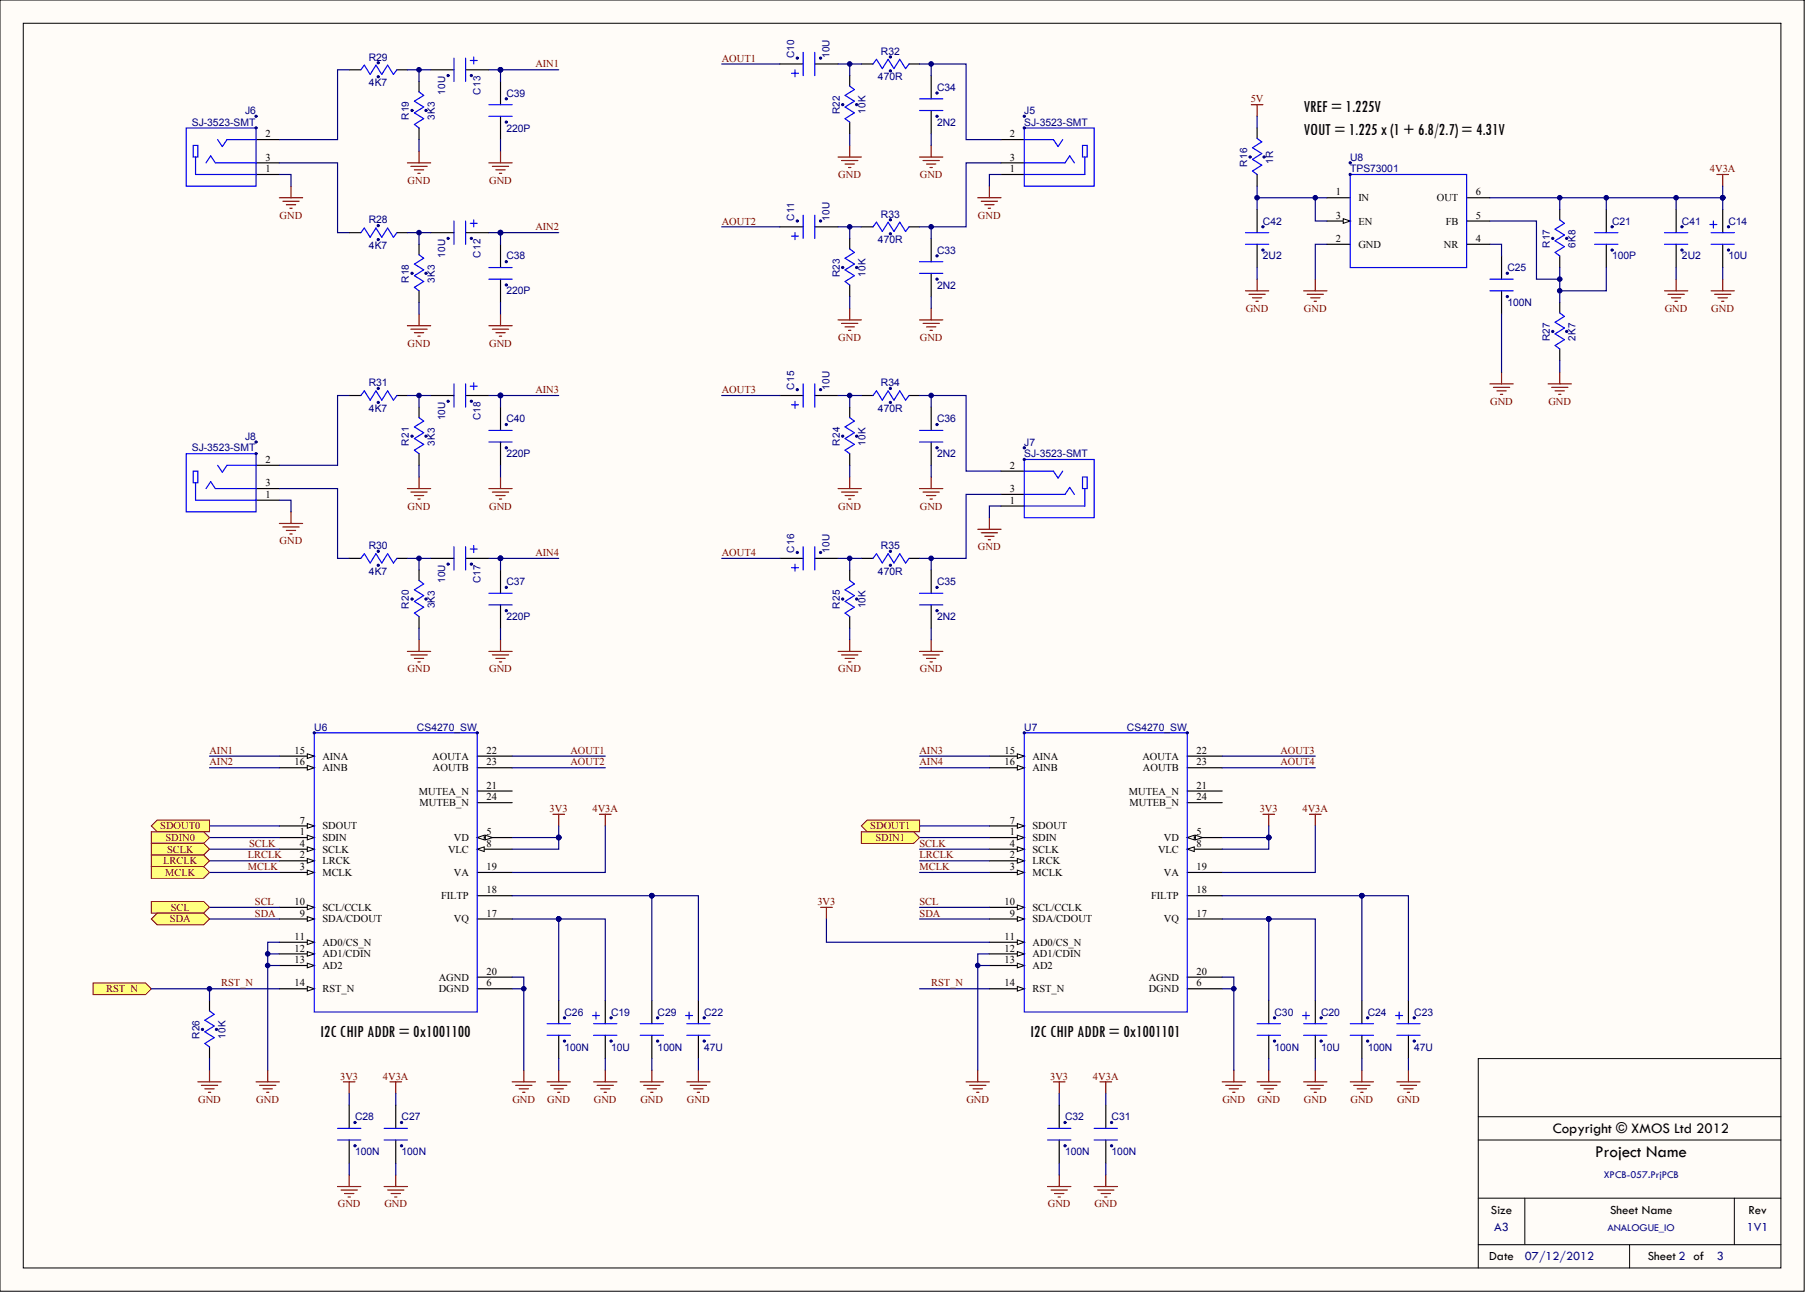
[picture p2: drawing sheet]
<svg xmlns="http://www.w3.org/2000/svg" width="656mm" height="471mm" viewBox="0 0 656 471" stroke-linecap="round" stroke-linejoin="round" font-family="sans-serif">
<defs><g id="words">
<g font-size="6.3">
<text x="473.4" y="40.7">VREF = 1.225V</text>
<text x="473.4" y="49.2">VOUT = 1.225 x (1 + 6.8/2.7) = 4.31V</text>
<text x="116.2" y="376.5">I2C CHIP ADDR = 0x1001100</text>
<text x="374.1" y="376.5">I2C CHIP ADDR = 0x1001101</text>
</g>
<text font-size="6.2" x="579.3" y="420.1">Project Name</text>
<text font-size="5.4" x="563.9" y="411.4">Copyright © XMOS Ltd 2012</text>
<g font-size="4.6">
<text x="541.4" y="440.7">Size</text>
<text x="584.7" y="440.7">Sheet Name</text>
<text x="634.9" y="440.7">Rev</text>
<text x="540.8" y="457.6">Date</text>
<text x="598.3" y="457.6">Sheet 2 of</text>
</g>
<g font-size="4.6" fill="#11037f">
<text x="542.6" y="447.1">A3</text>
<text x="634.3" y="447.1">1V1</text>
<text x="553.7" y="457.6">07/12/2012</text>
<text x="623.5" y="457.6">3</text>
</g>
<g font-size="3.9" fill="#11037f">
<text x="582.4" y="427.9">XPCB-057.PrjPCB</text>
<text x="583.7" y="446.9">ANALOGUE_IO</text>
</g>
<g font-size="3.8" fill="#000080">
<text x="133.9" y="22">R29</text>
<text x="319.9" y="19.9">R32</text>
<text x="318.8" y="29.2">470R</text>
<text x="134" y="31.3">4K7</text>
<text x="183.9" y="35.1">C39</text>
<text x="340.3" y="33">C34</text>
<text x="89" y="41.4">J6</text>
<text x="372" y="41.4">J5</text>
<text x="69.7" y="45.6">SJ-3523-SMT</text>
<text x="183.9" y="47.8">220P</text>
<text x="340.3" y="45.6">2N2</text>
<text x="372" y="45.6">SJ-3523-SMT</text>
<text x="490.3" y="58.3">U8</text>
<text x="490.3" y="62.5">TPS73001</text>
<text x="133.9" y="81.1">R28</text>
<text x="319.9" y="79">R33</text>
<text x="458.6" y="81.5">C42</text>
<text x="585.4" y="81.5">C21</text>
<text x="610.8" y="81.5">C41</text>
<text x="627.7" y="81.5">C14</text>
<text x="318.8" y="88.3">470R</text>
<text x="134" y="90.4">4K7</text>
<text x="183.9" y="94.2">C38</text>
<text x="340.3" y="92.1">C33</text>
<text x="458.6" y="94.2">2U2</text>
<text x="585.4" y="94.2">100P</text>
<text x="610.8" y="94.2">2U2</text>
<text x="627.7" y="94.2">10U</text>
<text x="547.4" y="98.4">C25</text>
<text x="183.9" y="106.9">220P</text>
<text x="340.3" y="104.8">2N2</text>
<text x="547.4" y="111.1">100N</text>
<text x="133.9" y="140.3">R31</text>
<text x="319.9" y="140.3">R34</text>
<text x="134" y="149.6">4K7</text>
<text x="318.8" y="149.6">470R</text>
<text x="183.9" y="153.4">C40</text>
<text x="340.3" y="153.4">C36</text>
<text x="89" y="159.7">J8</text>
<text x="372" y="161.8">J7</text>
<text x="69.7" y="163.9">SJ-3523-SMT</text>
<text x="183.9" y="166">220P</text>
<text x="340.3" y="166">2N2</text>
<text x="372" y="166">SJ-3523-SMT</text>
<text x="133.9" y="199.4">R30</text>
<text x="319.9" y="199.4">R35</text>
<text x="134" y="208.7">4K7</text>
<text x="318.8" y="208.7">470R</text>
<text x="183.9" y="212.5">C37</text>
<text x="340.3" y="212.5">C35</text>
<text x="183.9" y="225.2">220P</text>
<text x="340.3" y="225.2">2N2</text>
<text x="114.1" y="265.3">U6</text>
<text x="151.4" y="265.3">CS4270_SW</text>
<text x="372" y="265.3">U7</text>
<text x="409.2" y="265.3">CS4270_SW</text>
<text x="205" y="368.8">C26</text>
<text x="221.9" y="368.8">C19</text>
<text x="238.8" y="368.8">C29</text>
<text x="255.7" y="368.8">C22</text>
<text x="462.8" y="368.8">C30</text>
<text x="479.7" y="368.8">C20</text>
<text x="496.6" y="368.8">C24</text>
<text x="513.6" y="368.8">C23</text>
<text x="205" y="381.5">100N</text>
<text x="221.9" y="381.5">10U</text>
<text x="238.8" y="381.5">100N</text>
<text x="255.7" y="381.5">47U</text>
<text x="462.8" y="381.5">100N</text>
<text x="479.7" y="381.5">10U</text>
<text x="496.6" y="381.5">100N</text>
<text x="513.6" y="381.5">47U</text>
<text x="128.9" y="406.8">C28</text>
<text x="145.8" y="406.8">C27</text>
<text x="386.8" y="406.8">C32</text>
<text x="403.7" y="406.8">C31</text>
<text x="128.9" y="419.5">100N</text>
<text x="145.8" y="419.5">100N</text>
<text x="386.8" y="419.5">100N</text>
<text x="403.7" y="419.5">100N</text>
</g>
<g font-size="3.8" fill="#800000">
<text x="262.1" y="22.4">AOUT1</text>
<text x="194.4" y="24.5">AIN1</text>
<text x="454.2" y="37.2">5V</text>
<text x="304.4" y="64.6">GND</text>
<text x="334" y="64.6">GND</text>
<text x="620.9" y="62.5">4V3A</text>
<text x="148" y="66.7">GND</text>
<text x="177.6" y="66.7">GND</text>
<text x="101.5" y="79.4">GND</text>
<text x="194.4" y="83.6">AIN2</text>
<text x="262.1" y="81.5">AOUT2</text>
<text x="355.1" y="79.4">GND</text>
<text x="452.4" y="113.2">GND</text>
<text x="473.5" y="113.2">GND</text>
<text x="604.5" y="113.2">GND</text>
<text x="621.4" y="113.2">GND</text>
<text x="148" y="125.9">GND</text>
<text x="177.6" y="125.9">GND</text>
<text x="304.4" y="123.8">GND</text>
<text x="334" y="123.8">GND</text>
<text x="194.4" y="142.8">AIN3</text>
<text x="262.1" y="142.8">AOUT3</text>
<text x="541.1" y="147">GND</text>
<text x="562.2" y="147">GND</text>
<text x="148" y="185">GND</text>
<text x="177.6" y="185">GND</text>
<text x="304.4" y="185">GND</text>
<text x="334" y="185">GND</text>
<text x="101.5" y="197.7">GND</text>
<text x="194.4" y="201.9">AIN4</text>
<text x="262.1" y="201.9">AOUT4</text>
<text x="355.1" y="199.8">GND</text>
<text x="148" y="244.1">GND</text>
<text x="177.6" y="244.1">GND</text>
<text x="304.4" y="244.1">GND</text>
<text x="334" y="244.1">GND</text>
<text x="76.1" y="273.7">AIN1</text>
<text x="207.1" y="273.7">AOUT1</text>
<text x="333.9" y="273.7">AIN3</text>
<text x="464.9" y="273.7">AOUT3</text>
<text x="76.1" y="277.9">AIN2</text>
<text x="207.1" y="277.9">AOUT2</text>
<text x="333.9" y="277.9">AIN4</text>
<text x="464.9" y="277.9">AOUT4</text>
<text x="199.6" y="294.8">3V3</text>
<text x="215.1" y="294.8">4V3A</text>
<text x="457.4" y="294.8">3V3</text>
<text x="473" y="294.8">4V3A</text>
<text x="58.2" y="301.2">SDOUT0</text>
<text x="60.1" y="305.4">SDIN0</text>
<text x="316" y="301.2">SDOUT1</text>
<text x="317.9" y="305.4">SDIN1</text>
<text x="60.7" y="309.6">SCLK</text>
<text x="90" y="311.7">LRCLK</text>
<text x="90.5" y="307.5">SCLK</text>
<text x="333.9" y="307.5">SCLK</text>
<text x="333.9" y="311.7">LRCLK</text>
<text x="59.3" y="313.8">LRCLK</text>
<text x="90" y="316">MCLK</text>
<text x="333.9" y="316">MCLK</text>
<text x="60" y="318.1">MCLK</text>
<text x="92.6" y="328.6">SCL</text>
<text x="296.8" y="328.6">3V3</text>
<text x="333.9" y="328.6">SCL</text>
<text x="61.7" y="335">SDA</text>
<text x="62" y="330.7">SCL</text>
<text x="92.6" y="332.9">SDA</text>
<text x="333.9" y="332.9">SDA</text>
<text x="80.3" y="358.2">RST_N</text>
<text x="338.1" y="358.2">RST_N</text>
<text x="38.5" y="360.3">RST_N</text>
<text x="123.5" y="392">3V3</text>
<text x="139.1" y="392">4V3A</text>
<text x="381.3" y="392">3V3</text>
<text x="396.9" y="392">4V3A</text>
<text x="71.9" y="400.4">GND</text>
<text x="93.1" y="400.4">GND</text>
<text x="186.1" y="400.4">GND</text>
<text x="198.7" y="400.4">GND</text>
<text x="215.7" y="400.4">GND</text>
<text x="232.6" y="400.4">GND</text>
<text x="249.5" y="400.4">GND</text>
<text x="350.9" y="400.4">GND</text>
<text x="443.9" y="400.4">GND</text>
<text x="456.6" y="400.4">GND</text>
<text x="473.5" y="400.4">GND</text>
<text x="490.4" y="400.4">GND</text>
<text x="507.3" y="400.4">GND</text>
<text x="122.7" y="438.5">GND</text>
<text x="139.6" y="438.5">GND</text>
<text x="380.5" y="438.5">GND</text>
<text x="397.4" y="438.5">GND</text>
</g>
<g font-size="3.8">
<text x="96.4" y="49.8">2</text>
<text x="366.7" y="49.8">2</text>
<text x="96.4" y="58.3">3</text>
<text x="366.7" y="58.3">3</text>
<text x="96.4" y="62.5">1</text>
<text x="366.7" y="62.5">1</text>
<text x="485" y="71">1</text>
<text x="536" y="71">6</text>
<text x="493.3" y="73.1">IN</text>
<text x="521.8" y="73.1">OUT</text>
<text x="485" y="79.4">3</text>
<text x="493.3" y="81.5">EN</text>
<text x="525" y="81.5">FB</text>
<text x="536" y="79.4">5</text>
<text x="485" y="87.9">2</text>
<text x="493.3" y="90">GND</text>
<text x="524.3" y="90">NR</text>
<text x="536" y="87.9">4</text>
<text x="96.4" y="168.1">2</text>
<text x="366.7" y="170.2">2</text>
<text x="96.4" y="176.6">3</text>
<text x="366.7" y="178.7">3</text>
<text x="96.4" y="180.8">1</text>
<text x="366.7" y="182.9">1</text>
<text x="106.9" y="273.7">15</text>
<text x="117.1" y="275.8">AINA</text>
<text x="157" y="275.8">AOUTA</text>
<text x="176.7" y="273.7">22</text>
<text x="364.8" y="273.7">15</text>
<text x="374.9" y="275.8">AINA</text>
<text x="414.8" y="275.8">AOUTA</text>
<text x="434.5" y="273.7">22</text>
<text x="106.9" y="277.9">16</text>
<text x="117.1" y="280.1">AINB</text>
<text x="157.2" y="280.1">AOUTB</text>
<text x="176.7" y="277.9">23</text>
<text x="364.8" y="277.9">16</text>
<text x="374.9" y="280.1">AINB</text>
<text x="415" y="280.1">AOUTB</text>
<text x="434.5" y="277.9">23</text>
<text x="176.7" y="286.4">21</text>
<text x="434.5" y="286.4">21</text>
<text x="152.1" y="288.5">MUTEA_N</text>
<text x="152.3" y="292.7">MUTEB_N</text>
<text x="176.7" y="290.6">24</text>
<text x="410" y="288.5">MUTEA_N</text>
<text x="410.2" y="292.7">MUTEB_N</text>
<text x="434.5" y="290.6">24</text>
<text x="108.8" y="299.1">7</text>
<text x="366.7" y="299.1">7</text>
<text x="108.8" y="303.3">1</text>
<text x="117.1" y="305.4">SDIN</text>
<text x="117.1" y="301.2">SDOUT</text>
<text x="164.8" y="305.4">VD</text>
<text x="176.7" y="303.3">5</text>
<text x="366.7" y="303.3">1</text>
<text x="374.9" y="305.4">SDIN</text>
<text x="374.9" y="301.2">SDOUT</text>
<text x="422.7" y="305.4">VD</text>
<text x="434.5" y="303.3">5</text>
<text x="108.8" y="311.7">2</text>
<text x="108.8" y="307.5">4</text>
<text x="117.1" y="309.6">SCLK</text>
<text x="162.7" y="309.6">VLC</text>
<text x="176.7" y="307.5">8</text>
<text x="366.7" y="311.7">2</text>
<text x="366.7" y="307.5">4</text>
<text x="374.9" y="309.6">SCLK</text>
<text x="420.5" y="309.6">VLC</text>
<text x="434.5" y="307.5">8</text>
<text x="108.8" y="316">3</text>
<text x="117.1" y="313.8">LRCK</text>
<text x="176.7" y="316">19</text>
<text x="366.7" y="316">3</text>
<text x="374.9" y="313.8">LRCK</text>
<text x="434.5" y="316">19</text>
<text x="117.1" y="318.1">MCLK</text>
<text x="164.8" y="318.1">VA</text>
<text x="374.9" y="318.1">MCLK</text>
<text x="422.7" y="318.1">VA</text>
<text x="106.9" y="328.6">10</text>
<text x="160.2" y="326.5">FILTP</text>
<text x="176.7" y="324.4">18</text>
<text x="364.8" y="328.6">10</text>
<text x="418" y="326.5">FILTP</text>
<text x="434.5" y="324.4">18</text>
<text x="108.8" y="332.9">9</text>
<text x="117.1" y="330.7">SCL/CCLK</text>
<text x="117.1" y="335">SDA/CDOUT</text>
<text x="164.8" y="335">VQ</text>
<text x="176.7" y="332.9">17</text>
<text x="366.7" y="332.9">9</text>
<text x="374.9" y="330.7">SCL/CCLK</text>
<text x="374.9" y="335">SDA/CDOUT</text>
<text x="422.7" y="335">VQ</text>
<text x="434.5" y="332.9">17</text>
<text x="106.9" y="341.3">11</text>
<text x="364.8" y="341.3">11</text>
<text x="106.9" y="345.5">12</text>
<text x="117.1" y="347.6">AD1/CDIN</text>
<text x="117.1" y="343.4">AD0/CS_N</text>
<text x="364.8" y="345.5">12</text>
<text x="374.9" y="347.6">AD1/CDIN</text>
<text x="374.9" y="343.4">AD0/CS_N</text>
<text x="106.9" y="349.7">13</text>
<text x="117.1" y="351.9">AD2</text>
<text x="176.7" y="354">20</text>
<text x="364.8" y="349.7">13</text>
<text x="374.9" y="351.9">AD2</text>
<text x="434.5" y="354">20</text>
<text x="106.9" y="358.2">14</text>
<text x="159.3" y="356.1">AGND</text>
<text x="176.7" y="358.2">6</text>
<text x="364.8" y="358.2">14</text>
<text x="417.1" y="356.1">AGND</text>
<text x="434.5" y="358.2">6</text>
<text x="117.1" y="360.3">RST_N</text>
<text x="159.3" y="360.3">DGND</text>
<text x="374.9" y="360.3">RST_N</text>
<text x="417.1" y="360.3">DGND</text>
</g>
<g font-size="3.6" fill="#000080">
<text x="288.4" y="21.1" transform="rotate(-90 288.4 21.1)">C10</text>
<text x="301.2" y="21.1" transform="rotate(-90 301.2 21.1)">10U</text>
<text x="161.6" y="34.4" transform="rotate(-90 161.6 34.4)">10U</text>
<text x="174.4" y="34.4" transform="rotate(-90 174.4 34.4)">C13</text>
<text x="304.9" y="41.5" transform="rotate(-90 304.9 41.5)">R22</text>
<text x="314.3" y="41.4" transform="rotate(-90 314.3 41.4)">10K</text>
<text x="148.5" y="43.6" transform="rotate(-90 148.5 43.6)">R19</text>
<text x="157.9" y="43.5" transform="rotate(-90 157.9 43.5)">3K3</text>
<text x="462.3" y="59.4" transform="rotate(-90 462.3 59.4)">1R</text>
<text x="452.8" y="60.5" transform="rotate(-90 452.8 60.5)">R16</text>
<text x="288.4" y="80.3" transform="rotate(-90 288.4 80.3)">C11</text>
<text x="301.2" y="80.3" transform="rotate(-90 301.2 80.3)">10U</text>
<text x="572.2" y="90" transform="rotate(-90 572.2 90)">6K8</text>
<text x="161.6" y="93.5" transform="rotate(-90 161.6 93.5)">10U</text>
<text x="174.4" y="93.5" transform="rotate(-90 174.4 93.5)">C12</text>
<text x="562.7" y="90.1" transform="rotate(-90 562.7 90.1)">R17</text>
<text x="304.9" y="100.6" transform="rotate(-90 304.9 100.6)">R23</text>
<text x="314.3" y="100.5" transform="rotate(-90 314.3 100.5)">10K</text>
<text x="148.5" y="102.7" transform="rotate(-90 148.5 102.7)">R18</text>
<text x="157.9" y="102.6" transform="rotate(-90 157.9 102.6)">3K3</text>
<text x="562.7" y="123.8" transform="rotate(-90 562.7 123.8)">R27</text>
<text x="572.2" y="123.8" transform="rotate(-90 572.2 123.8)">2K7</text>
<text x="288.4" y="141.5" transform="rotate(-90 288.4 141.5)">C15</text>
<text x="301.2" y="141.5" transform="rotate(-90 301.2 141.5)">10U</text>
<text x="161.6" y="152.7" transform="rotate(-90 161.6 152.7)">10U</text>
<text x="174.4" y="152.7" transform="rotate(-90 174.4 152.7)">C18</text>
<text x="148.5" y="161.9" transform="rotate(-90 148.5 161.9)">R21</text>
<text x="157.9" y="161.8" transform="rotate(-90 157.9 161.8)">3K3</text>
<text x="304.9" y="161.9" transform="rotate(-90 304.9 161.9)">R24</text>
<text x="314.3" y="161.8" transform="rotate(-90 314.3 161.8)">10K</text>
<text x="288.4" y="200.6" transform="rotate(-90 288.4 200.6)">C16</text>
<text x="301.2" y="200.6" transform="rotate(-90 301.2 200.6)">10U</text>
<text x="161.6" y="211.8" transform="rotate(-90 161.6 211.8)">10U</text>
<text x="174.4" y="211.8" transform="rotate(-90 174.4 211.8)">C17</text>
<text x="148.5" y="221" transform="rotate(-90 148.5 221)">R20</text>
<text x="157.9" y="220.9" transform="rotate(-90 157.9 220.9)">3K3</text>
<text x="304.9" y="221" transform="rotate(-90 304.9 221)">R25</text>
<text x="314.3" y="220.9" transform="rotate(-90 314.3 220.9)">10K</text>
<text x="72.4" y="377.3" transform="rotate(-90 72.4 377.3)">R26</text>
<text x="81.9" y="377.2" transform="rotate(-90 81.9 377.2)">10K</text>
</g>
</g></defs>
<path d="M0 0h655.1v468.8h-655.1z" fill="#fffcf8"/>
<path d="M0 0h655.2v468.9h-655.2zM8.5 8.4h638.2v452h-638.2zM646.7 384.4h-109.9v76M536.8 405.5h109.9M536.8 414h109.9M536.8 435.1h109.9M553.7 435.1v16.9M629.8 435.1v16.9M536.8 452h109.9M591.8 452v8.4" fill="none" stroke="#000" stroke-width=".36"/>
<path d="M101.4 312.6h12.7" fill="none" stroke="#000" stroke-width=".42"/>
<path d="M111.6 311.7l2.5 .9-2.5 .8z" fill="#fffcf8" stroke="#000" stroke-width=".36"/>
<path d="M101.4 308.4h12.7" fill="none" stroke="#000" stroke-width=".42"/>
<path d="M111.6 307.5l2.5 .9-2.5 .8z" fill="#fffcf8" stroke="#000" stroke-width=".36"/>
<path d="M101.4 350.6h12.7" fill="none" stroke="#000" stroke-width=".42"/>
<path d="M111.6 349.7l2.5 .9-2.5 .8z" fill="#fffcf8" stroke="#000" stroke-width=".36"/>
<path d="M101.4 304.1h12.7" fill="none" stroke="#000" stroke-width=".42"/>
<path d="M111.6 303.3l2.5 .8-2.5 .9z" fill="#fffcf8" stroke="#000" stroke-width=".36"/>
<path d="M101.4 316.8h12.7" fill="none" stroke="#000" stroke-width=".42"/>
<path d="M111.6 316l2.5 .8-2.5 .8z" fill="#fffcf8" stroke="#000" stroke-width=".36"/>
<path d="M101.4 346.4h12.7" fill="none" stroke="#000" stroke-width=".42"/>
<path d="M111.6 345.5l2.5 .9-2.5 .8z" fill="#fffcf8" stroke="#000" stroke-width=".36"/>
<path d="M173.3 278.8h12.7M173.3 274.6h12.7M173.3 304.1h12.7M173.3 333.7h12.7M173.3 359h12.7M173.3 354.8h12.7" fill="none" stroke="#000" stroke-width=".42"/>
<g fill="#fffcf8" stroke="#000" stroke-width=".36">
<path d="M173.3 304.1l2.5-.8v1.7z"/>
<path d="M176.3 303.3l2.5 .8-2.5 .9z"/>
</g>
<path d="M173.3 308.4h12.7" fill="none" stroke="#000" stroke-width=".42"/>
<path d="M173.3 308.4l2.5-.9v1.7z" fill="#fffcf8" stroke="#000" stroke-width=".36"/>
<path d="M101.4 274.6h12.7M173.3 291.5h12.7M173.3 287.2h12.7M173.3 316.8h12.7M173.3 325.2h12.7" fill="none" stroke="#000" stroke-width=".42"/>
<path d="M111.6 273.7l2.5 .9-2.5 .8z" fill="#fffcf8" stroke="#000" stroke-width=".36"/>
<path d="M101.4 278.8h12.7" fill="none" stroke="#000" stroke-width=".42"/>
<path d="M111.6 277.9l2.5 .9-2.5 .8z" fill="#fffcf8" stroke="#000" stroke-width=".36"/>
<path d="M101.4 359h12.7" fill="none" stroke="#000" stroke-width=".42"/>
<path d="M111.6 358.2l2.5 .8-2.5 .9z" fill="#fffcf8" stroke="#000" stroke-width=".36"/>
<path d="M101.4 342.1h12.7" fill="none" stroke="#000" stroke-width=".42"/>
<path d="M111.6 341.3l2.5 .8-2.5 .9z" fill="#fffcf8" stroke="#000" stroke-width=".36"/>
<path d="M101.4 329.5h12.7" fill="none" stroke="#000" stroke-width=".42"/>
<path d="M111.6 328.6l2.5 .9-2.5 .8z" fill="#fffcf8" stroke="#000" stroke-width=".36"/>
<path d="M101.4 333.7h12.7" fill="none" stroke="#000" stroke-width=".42"/>
<path d="M111.6 332.9l2.5 .8-2.5 .8z" fill="#fffcf8" stroke="#000" stroke-width=".36"/>
<path d="M101.4 299.9h12.7" fill="none" stroke="#000" stroke-width=".42"/>
<path d="M111.6 299.1l2.5 .8-2.5 .8z" fill="#fffcf8" stroke="#000" stroke-width=".36"/>
<g fill="none" stroke="#00f" stroke-width=".42">
<path d="M114.1 266.1h59.2v101.4h-59.2zM76.1 367.1l1.7 1.2-3.4 2.1 3.4 2.2-3.4 2.1 3.4 2.1-3.4 2.1 1.7 1.3M198.7 371.7h8.4M198.7 375.9h8.4M215.1 368.8h2.6M215.6 371.7h8.4M215.6 375.9h8.4M216.4 367.5v2.5M232.5 371.7h8.4M232.5 375.9h8.4M122.6 409.7h8.4M122.6 414h8.4"/>
<path d="M139.5 409.7h8.4M139.5 414h8.4"/>
</g>
<g fill="#000080" stroke="#000080" stroke-width=".36">
<circle cx="173.3" cy="266.1" r=".4"/>
<circle cx="114.1" cy="266.1" r=".4"/>
<circle cx="205" cy="378" r=".4"/>
<circle cx="205" cy="369.6" r=".4"/>
<circle cx="238.8" cy="378" r=".4"/>
<circle cx="238.8" cy="369.6" r=".4"/>
<circle cx="145.8" cy="416" r=".4"/>
<circle cx="145.8" cy="407.6" r=".4"/>
<circle cx="128.9" cy="416" r=".4"/>
<circle cx="128.9" cy="407.6" r=".4"/>
<circle cx="221.9" cy="378" r=".4"/>
<circle cx="221.9" cy="369.6" r=".4"/>
<circle cx="78.6" cy="373.8" r=".4"/>
<circle cx="73.5" cy="373.8" r=".4"/>
</g>
<path d="M76.1 363.3v3.8M202.9 363.3v8.4M202.9 375.9v8.5M219.8 363.3v8.4M219.8 375.9v8.5M236.7 363.3v8.4M236.7 375.9v8.5M76.1 380.2v4.2M126.8 401.3v8.4M126.8 414v8.4M143.7 401.3v8.4M143.7 414v8.4" fill="none" stroke="#000" stroke-width=".42"/>
<path d="M33.8 356.9h19l2.1 2.1-2.1 2.2h-19z" fill-rule="evenodd" fill="#ffff80" stroke="#800000" stroke-width=".36"/>
<g fill="none" stroke="#000080" stroke-width=".42">
<path d="M76.1 274.6h25.3M76.1 278.8h25.3M76.1 299.9h25.3M76.1 304.1h25.3M76.1 308.4h25.3M76.1 312.6h25.3M76.1 316.8h25.3M76.1 329.5h25.3M76.1 333.7h25.3M54.9 359h46.5M76.1 359v4.3M97.2 346.4h4.2"/>
<path d="M97.2 350.6h4.2M101.4 342.1h-4.2v46.5M76.1 384.4v4.2"/>
</g>
<g fill="#000080" stroke="#000080" stroke-width=".36">
<circle cx="76.1" cy="359" r=".82"/>
<circle cx="97.2" cy="346.3" r=".82"/>
<circle cx="97.2" cy="350.6" r=".82"/>
</g>
<path d="M71.9 392.8h8.4M73.1 394.1h5.9M74.4 395.4h3.4M75.7 396.6h.8M76.1 388.6v4.2M93 392.8h8.4M94.3 394.1h5.9M95.5 395.4h3.4M96.8 396.6h.8M97.2 388.6v4.2" fill="none" stroke="#800000" stroke-width=".42"/>
<g fill="#ffff80" stroke="#800000" stroke-width=".36">
<path d="M54.9 299.9l2.2-2.1h19v4.2h-19z" fill-rule="evenodd"/>
<path d="M54.9 302h19.1l2.1 2.1-2.1 2.1h-19.1z" fill-rule="evenodd"/>
<path d="M54.9 306.2h19.1l2.1 2.2-2.1 2.1h-19.1z" fill-rule="evenodd"/>
<path d="M54.9 310.5h19.1l2.1 2.1-2.1 2.1h-19.1z" fill-rule="evenodd"/>
<path d="M54.9 314.7h19.1l2.1 2.1-2.1 2.1h-19.1z" fill-rule="evenodd"/>
<path d="M54.9 327.4h19.1l2.1 2.1-2.1 2.1h-19.1z" fill-rule="evenodd"/>
<path d="M54.9 333.7l2.2-2.1h16.9l2.1 2.1-2.1 2.1h-16.9z" fill-rule="evenodd"/>
</g>
<g fill="none" stroke="#800000" stroke-width=".42">
<path d="M200.8 295.7h4.2M202.9 295.7v4.2M217.7 295.7h4.2M219.8 295.7v4.2M124.7 392.8h4.2M126.8 392.8v4.3M141.6 392.8h4.2M143.7 392.8v4.3M186 392.8h8.4M187.2 394.1h6M188.5 395.4h3.4M189.8 396.6h.8"/>
<path d="M190.2 388.6v4.2M198.7 392.8h8.4M199.9 394.1h5.9M201.2 395.4h3.4M202.5 396.6h.8M202.9 388.6v4.2M215.6 392.8h8.4M216.8 394.1h6M218.1 395.4h3.4M219.4 396.6h.8M219.8 388.6v4.2M232.5 392.8h8.4"/>
<path d="M233.7 394.1h6M235 395.4h3.4M236.3 396.6h.8M236.7 388.6v4.2M249.4 392.8h8.4M250.6 394.1h6M251.9 395.4h3.4M253.2 396.6h.8M253.6 388.6v4.2M122.6 430.8h8.4M123.8 432.1h6M125.1 433.4h3.4"/>
<path d="M126.4 434.7h.8M126.8 426.6v4.2M139.5 430.8h8.4M140.8 432.1h5.9M142 433.4h3.4M143.3 434.7h.8M143.7 426.6v4.2"/>
</g>
<g fill="none" stroke="#000080" stroke-width=".42">
<path d="M186 278.8h33.8M186 274.6h33.8M202.9 299.9v4.2M219.8 299.9v16.9h-33.8M186 304.1h16.9M202.9 304.1v4.3h-16.9M186 333.7h16.9M186 325.2h50.7M202.9 333.7h16.9v29.6M202.9 333.7v29.6M236.7 325.2h16.9v38.1M236.7 325.2v38.1"/>
<path d="M186 354.8h4.2v33.8M186 359h4.2M126.8 397.1v4.2M143.7 397.1v4.2M202.9 384.4v4.2M219.8 384.4v4.2M236.7 384.4v4.2M253.6 384.4v4.2M126.8 422.4v4.2M143.7 422.4v4.2"/>
</g>
<g fill="#000080" stroke="#000080" stroke-width=".36">
<circle cx="190.2" cy="359" r=".82"/>
<circle cx="255.7" cy="378" r=".4"/>
<circle cx="255.7" cy="369.6" r=".4"/>
<circle cx="202.9" cy="333.7" r=".82"/>
<circle cx="236.7" cy="325.2" r=".82"/>
<circle cx="202.9" cy="304.1" r=".82"/>
</g>
<path d="M359.3 312.6h12.7M253.6 363.3v8.4M253.6 375.9v8.5" fill="none" stroke="#000" stroke-width=".42"/>
<path d="M249 368.8h2.5M249.4 371.7h8.4M249.4 375.9h8.4M250.2 367.5v2.5" fill="none" stroke="#00f" stroke-width=".42"/>
<path d="M369.4 311.7l2.6 .9-2.6 .8z" fill="#fffcf8" stroke="#000" stroke-width=".36"/>
<path d="M359.3 308.4h12.7" fill="none" stroke="#000" stroke-width=".42"/>
<path d="M369.4 307.5l2.6 .9-2.6 .8z" fill="#fffcf8" stroke="#000" stroke-width=".36"/>
<path d="M359.3 350.6h12.7" fill="none" stroke="#000" stroke-width=".42"/>
<path d="M369.4 349.7l2.6 .9-2.6 .8z" fill="#fffcf8" stroke="#000" stroke-width=".36"/>
<path d="M359.3 304.1h12.7" fill="none" stroke="#000" stroke-width=".42"/>
<path d="M369.4 303.3l2.6 .8-2.6 .9z" fill="#fffcf8" stroke="#000" stroke-width=".36"/>
<path d="M359.3 316.8h12.7" fill="none" stroke="#000" stroke-width=".42"/>
<path d="M369.4 316l2.6 .8-2.6 .8z" fill="#fffcf8" stroke="#000" stroke-width=".36"/>
<path d="M359.3 346.4h12.7" fill="none" stroke="#000" stroke-width=".42"/>
<path d="M369.4 345.5l2.6 .9-2.6 .8z" fill="#fffcf8" stroke="#000" stroke-width=".36"/>
<path d="M431.1 278.8h12.7M431.1 274.6h12.7M431.1 304.1h12.7M431.1 333.7h12.7M431.1 359h12.7M431.1 354.8h12.7" fill="none" stroke="#000" stroke-width=".42"/>
<g fill="#fffcf8" stroke="#000" stroke-width=".36">
<path d="M431.1 304.1l2.6-.8v1.7z"/>
<path d="M434.1 303.3l2.5 .8-2.5 .9z"/>
</g>
<path d="M431.1 308.4h12.7" fill="none" stroke="#000" stroke-width=".42"/>
<path d="M431.1 308.4l2.6-.9v1.7z" fill="#fffcf8" stroke="#000" stroke-width=".36"/>
<path d="M359.3 274.6h12.7M431.1 291.5h12.7M431.1 287.2h12.7M431.1 316.8h12.7M431.1 325.2h12.7" fill="none" stroke="#000" stroke-width=".42"/>
<path d="M369.4 273.7l2.6 .9-2.6 .8z" fill="#fffcf8" stroke="#000" stroke-width=".36"/>
<path d="M359.3 278.8h12.7" fill="none" stroke="#000" stroke-width=".42"/>
<path d="M369.4 277.9l2.6 .9-2.6 .8z" fill="#fffcf8" stroke="#000" stroke-width=".36"/>
<path d="M359.3 359h12.7" fill="none" stroke="#000" stroke-width=".42"/>
<path d="M369.4 358.2l2.6 .8-2.6 .9z" fill="#fffcf8" stroke="#000" stroke-width=".36"/>
<path d="M359.3 342.1h12.7" fill="none" stroke="#000" stroke-width=".42"/>
<path d="M369.4 341.3l2.6 .8-2.6 .9z" fill="#fffcf8" stroke="#000" stroke-width=".36"/>
<path d="M359.3 329.5h12.7" fill="none" stroke="#000" stroke-width=".42"/>
<path d="M369.4 328.6l2.6 .9-2.6 .8z" fill="#fffcf8" stroke="#000" stroke-width=".36"/>
<path d="M359.3 333.7h12.7" fill="none" stroke="#000" stroke-width=".42"/>
<path d="M369.4 332.9l2.6 .8-2.6 .8z" fill="#fffcf8" stroke="#000" stroke-width=".36"/>
<path d="M359.3 299.9h12.7" fill="none" stroke="#000" stroke-width=".42"/>
<path d="M369.4 299.1l2.6 .8-2.6 .8z" fill="#fffcf8" stroke="#000" stroke-width=".36"/>
<g fill="none" stroke="#00f" stroke-width=".42">
<path d="M372 266.1h59.1v101.4h-59.1zM456.5 371.7h8.4M456.5 375.9h8.4M473 368.8h2.5M473.4 371.7h8.5M473.4 375.9h8.5M474.2 367.5v2.5M490.3 371.7h8.5M490.3 375.9h8.5M380.4 409.7h8.5M380.4 414h8.5M397.3 409.7h8.5"/>
<path d="M397.3 414h8.5"/>
</g>
<g fill="#000080" stroke="#000080" stroke-width=".36">
<circle cx="431.1" cy="266.1" r=".4"/>
<circle cx="371.9" cy="266.1" r=".4"/>
<circle cx="462.8" cy="378" r=".4"/>
<circle cx="462.8" cy="369.6" r=".4"/>
<circle cx="496.6" cy="378" r=".4"/>
<circle cx="496.6" cy="369.6" r=".4"/>
<circle cx="403.6" cy="416" r=".4"/>
<circle cx="403.6" cy="407.6" r=".4"/>
<circle cx="386.7" cy="416" r=".4"/>
<circle cx="386.7" cy="407.6" r=".4"/>
<circle cx="479.7" cy="378" r=".4"/>
<circle cx="479.7" cy="369.6" r=".4"/>
<circle cx="355" cy="350.6" r=".82"/>
</g>
<path d="M460.7 363.3v8.4M460.7 375.9v8.5M477.6 363.3v8.4M477.6 375.9v8.5M494.5 363.3v8.4M494.5 375.9v8.5M384.6 401.3v8.4M384.6 414v8.4M401.5 401.3v8.4M401.5 414v8.4" fill="none" stroke="#000" stroke-width=".42"/>
<path d="M333.9 274.6h25.4M333.9 278.8h25.4M333.9 299.9h25.4M333.9 304.1h25.4M333.9 308.4h25.4M333.9 312.6h25.4M333.9 316.8h25.4M333.9 329.5h25.4M333.9 333.7h25.4M333.9 359h25.4M355.1 350.6h4.2" fill="none" stroke="#000080" stroke-width=".42"/>
<path d="M350.8 392.8h8.5M352.1 394.1h5.9M353.4 395.4h3.3M354.6 396.6h.9M355.1 388.6v4.2" fill="none" stroke="#800000" stroke-width=".42"/>
<g fill="#ffff80" stroke="#800000" stroke-width=".36">
<path d="M312.8 299.9l2.1-2.1h19v4.2h-19z" fill-rule="evenodd"/>
<path d="M312.8 302h19l2.1 2.1-2.1 2.1h-19z" fill-rule="evenodd"/>
</g>
<g fill="none" stroke="#800000" stroke-width=".42">
<path d="M147.9 59.1h8.5M152.2 54.9v4.2M177.5 59.1h8.5M181.8 54.9v4.2M304.3 57h8.5M305.6 58.3h5.9M306.9 59.6h3.3M308.6 52.8v4.2M333.9 57h8.5M335.2 58.3h5.9M336.5 59.6h3.3M338.1 52.8v4.2"/>
<path d="M101.4 71.8h8.5M102.7 73.1h5.9M104 74.3h3.4M105.2 75.6h.9M105.7 67.6v4.2M149.2 60.4h5.9M150.5 61.7h3.4M151.7 62.9h.9M178.8 60.4h5.9M180.1 61.7h3.3M181.3 62.9h.9M308.1 60.8h.9"/>
<path d="M337.7 60.8h.9M355.1 71.8h8.4M356.3 73.1h5.9M357.6 74.3h3.4M358.9 75.6h.8M359.3 67.6v4.2M147.9 118.3h8.5M149.2 119.5h5.9M152.2 114v4.3M177.5 118.3h8.5M178.8 119.5h5.9M181.8 114v4.3"/>
<path d="M304.3 116.2h8.5M305.6 117.4h5.9M306.9 118.7h3.3M308.1 120h.9M308.6 111.9v4.3M333.9 116.2h8.5M335.2 117.4h5.9M336.5 118.7h3.3M337.7 120h.9M338.1 111.9v4.3M150.5 120.8h3.4M151.7 122.1h.9"/>
<path d="M180.1 120.8h3.3M181.3 122.1h.9M147.9 177.4h8.5M149.2 178.7h5.9M150.5 179.9h3.4M152.2 173.2v4.2M177.5 177.4h8.5M178.8 178.7h5.9M180.1 179.9h3.3M181.8 173.2v4.2M304.3 177.4h8.5M305.6 178.7h5.9"/>
<path d="M306.9 179.9h3.3M308.6 173.2v4.2M333.9 177.4h8.5M335.2 178.7h5.9M336.5 179.9h3.3M338.1 173.2v4.2M101.4 190.1h8.5M102.7 191.3h5.9M104 192.6h3.4M105.2 193.9h.9M105.7 185.9v4.2M151.7 181.2h.9"/>
<path d="M181.3 181.2h.9M308.1 181.2h.9M337.7 181.2h.9M355.1 192.2h8.4M356.3 193.5h5.9M357.6 194.7h3.4M358.9 196h.8M359.3 188v4.2M147.9 236.5h8.5M149.2 237.8h5.9M150.5 239.1h3.4M152.2 232.3v4.2"/>
<path d="M177.5 236.5h8.5M178.8 237.8h5.9M180.1 239.1h3.3M181.8 232.3v4.2M304.3 236.5h8.5M305.6 237.8h5.9M306.9 239.1h3.3M308.6 232.3v4.2M333.9 236.5h8.5M335.2 237.8h5.9M336.5 239.1h3.3M338.1 232.3v4.2"/>
<path d="M151.7 240.3h.9M181.3 240.3h.9M308.1 240.3h.9M337.7 240.3h.9M458.6 295.7h4.2M460.7 295.7v4.2M475.5 295.7h4.2M477.6 295.7v4.2M298 329.5h4.2M300.1 329.5v4.2M382.5 392.8h4.3M384.6 392.8v4.3"/>
<path d="M399.4 392.8h4.3M401.5 392.8v4.3M443.8 392.8h8.5M445.1 394.1h5.9M446.3 395.4h3.4M447.6 396.6h.9M448 388.6v4.2M456.5 392.8h8.4M457.8 394.1h5.9M459 395.4h3.4M460.3 396.6h.8M460.7 388.6v4.2"/>
<path d="M473.4 392.8h8.5M474.7 394.1h5.9M475.9 395.4h3.4M477.2 396.6h.9M477.6 388.6v4.2M490.3 392.8h8.5M491.6 394.1h5.9M492.8 395.4h3.4M494.1 396.6h.9M494.5 388.6v4.2M507.2 392.8h8.5M508.5 394.1h5.9"/>
<path d="M509.8 395.4h3.3M511 396.6h.9M511.4 388.6v4.2M380.4 430.8h8.5M381.7 432.1h5.9M382.9 433.4h3.4M384.2 434.7h.9M384.6 426.6v4.2M397.3 430.8h8.5M398.6 432.1h5.9M399.9 433.4h3.3M401.1 434.7h.9"/>
<path d="M401.5 426.6v4.2"/>
</g>
<g fill="none" stroke="#000080" stroke-width=".42">
<path d="M126.8 25.3h-4.2v25.4h-21.2M147.9 25.3h8.5M152.2 25.3v4.3M177.5 25.3h25.4M181.8 25.3v4.3M262.1 23.2h21.1M304.3 23.2h8.5M308.6 23.2v4.3M333.9 23.2h16.9v27.5h12.7M338.1 23.2v4.3M101.4 59.1h21.2v25.4h4.2M152.2 50.7v4.2"/>
<path d="M181.8 50.7v4.2M308.6 48.6v4.2M338.1 48.6v4.2M363.5 59.1h-12.7v23.3h-16.9M101.4 63.4h4.3v4.2M363.5 63.4h-4.2v4.2M147.9 84.5h8.5M152.2 84.5v4.2M177.5 84.5h25.4M181.8 84.5v4.2M262.1 82.4h21.1M304.3 82.4h8.5"/>
<path d="M308.6 82.4v4.2M338.1 82.4v4.2M152.2 109.8v4.2M181.8 109.8v4.2M308.6 107.7v4.2M338.1 107.7v4.2M126.8 143.6h-4.2v25.4h-21.2M147.9 143.6h8.5M152.2 143.6v4.2M177.5 143.6h25.4M181.8 143.6v4.2M262.1 143.6h21.1"/>
<path d="M304.3 143.6h8.5M308.6 143.6v4.2M333.9 143.6h16.9v27.5h12.7M338.1 143.6v4.2M101.4 177.4h21.2v25.4h4.2M152.2 169v4.2M181.8 169v4.2M308.6 169v4.2M338.1 169v4.2M363.5 179.5h-12.7v23.3h-16.9M101.4 181.6h4.3v4.3M363.5 183.7h-4.2v4.3"/>
<path d="M147.9 202.8h8.5M152.2 202.8v4.2M177.5 202.8h25.4M181.8 202.8v4.2M262.1 202.8h21.1M304.3 202.8h8.5M308.6 202.8v4.2M338.1 202.8v4.2M152.2 228.1v4.2M181.8 228.1v4.2M308.6 228.1v4.2M338.1 228.1v4.2"/>
<path d="M443.8 278.8h33.8M443.8 274.6h33.8M460.7 299.9v4.2M477.6 299.9v16.9h-33.8M443.8 304.1h16.9M460.7 304.1v4.3h-16.9M300.1 333.7v8.4h59.2M443.8 333.7h16.9M443.8 325.2h50.7M460.7 333.7h16.9v29.6M460.7 333.7v29.6M494.5 325.2h16.9v38.1"/>
<path d="M494.5 325.2v38.1M359.3 346.4h-4.2v42.2M443.8 354.8h4.2v33.8M443.8 359h4.2M384.6 397.1v4.2M401.5 397.1v4.2M460.7 384.4v4.2M477.6 384.4v4.2M494.5 384.4v4.2M511.4 384.4v4.2M384.6 422.4v4.2M401.5 422.4v4.2"/>
</g>
<g fill="#000080" stroke="#000080" stroke-width=".36">
<circle cx="448" cy="359" r=".82"/>
<circle cx="513.5" cy="378" r=".4"/>
<circle cx="513.5" cy="369.6" r=".4"/>
<circle cx="460.7" cy="333.7" r=".82"/>
<circle cx="494.5" cy="325.2" r=".82"/>
<circle cx="460.7" cy="304.1" r=".82"/>
<circle cx="371.9" cy="46.4" r=".4"/>
<circle cx="371.9" cy="42.2" r=".4"/>
<circle cx="93" cy="46.4" r=".4"/>
<circle cx="93" cy="42.2" r=".4"/>
<circle cx="137.3" cy="87" r=".4"/>
<circle cx="137.3" cy="81.9" r=".4"/>
<circle cx="137.3" cy="27.9" r=".4"/>
<circle cx="137.3" cy="22.8" r=".4"/>
<circle cx="154.7" cy="99.2" r=".4"/>
<circle cx="149.6" cy="99.2" r=".4"/>
<circle cx="154.7" cy="40.1" r=".4"/>
<circle cx="149.6" cy="40.1" r=".4"/>
<circle cx="162.7" cy="86.6" r=".4"/>
<circle cx="171.2" cy="86.6" r=".4"/>
<circle cx="162.7" cy="27.4" r=".4"/>
<circle cx="171.2" cy="27.4" r=".4"/>
<circle cx="183.8" cy="103.5" r=".4"/>
<circle cx="183.8" cy="95" r=".4"/>
<circle cx="183.8" cy="44.3" r=".4"/>
<circle cx="183.8" cy="35.9" r=".4"/>
<circle cx="152.1" cy="25.3" r=".82"/>
<circle cx="152.1" cy="84.5" r=".82"/>
<circle cx="181.7" cy="25.3" r=".82"/>
<circle cx="181.7" cy="84.5" r=".82"/>
<circle cx="93" cy="164.7" r=".4"/>
<circle cx="93" cy="160.5" r=".4"/>
<circle cx="137.3" cy="205.3" r=".4"/>
<circle cx="137.3" cy="200.2" r=".4"/>
<circle cx="137.3" cy="146.1" r=".4"/>
<circle cx="137.3" cy="141.1" r=".4"/>
<circle cx="154.7" cy="217.5" r=".4"/>
<circle cx="149.6" cy="217.5" r=".4"/>
<circle cx="154.7" cy="158.4" r=".4"/>
<circle cx="149.6" cy="158.4" r=".4"/>
<circle cx="162.7" cy="204.8" r=".4"/>
<circle cx="171.2" cy="204.8" r=".4"/>
<circle cx="162.7" cy="145.7" r=".4"/>
<circle cx="171.2" cy="145.7" r=".4"/>
<circle cx="183.8" cy="221.7" r=".4"/>
<circle cx="183.8" cy="213.3" r=".4"/>
<circle cx="183.8" cy="162.6" r=".4"/>
<circle cx="183.8" cy="154.2" r=".4"/>
<circle cx="152.1" cy="143.6" r=".82"/>
<circle cx="152.1" cy="202.7" r=".82"/>
<circle cx="181.7" cy="143.6" r=".82"/>
<circle cx="181.7" cy="202.7" r=".82"/>
<circle cx="340.2" cy="101.4" r=".4"/>
<circle cx="340.2" cy="92.9" r=".4"/>
<circle cx="340.2" cy="42.2" r=".4"/>
<circle cx="340.2" cy="33.8" r=".4"/>
<circle cx="323.3" cy="25.7" r=".4"/>
<circle cx="323.3" cy="20.7" r=".4"/>
<circle cx="323.3" cy="84.9" r=".4"/>
<circle cx="323.3" cy="79.8" r=".4"/>
<circle cx="311.1" cy="38" r=".4"/>
<circle cx="306" cy="38" r=".4"/>
<circle cx="311.1" cy="97.1" r=".4"/>
<circle cx="306" cy="97.1" r=".4"/>
<circle cx="298" cy="21.1" r=".4"/>
<circle cx="289.5" cy="21.1" r=".4"/>
<circle cx="298" cy="80.2" r=".4"/>
<circle cx="289.5" cy="80.2" r=".4"/>
<circle cx="338.1" cy="82.3" r=".82"/>
<circle cx="308.5" cy="82.3" r=".82"/>
<circle cx="308.5" cy="23.2" r=".82"/>
<circle cx="338.1" cy="23.2" r=".82"/>
<circle cx="371.9" cy="166.8" r=".4"/>
<circle cx="371.9" cy="162.6" r=".4"/>
<circle cx="340.2" cy="221.7" r=".4"/>
<circle cx="340.2" cy="213.3" r=".4"/>
<circle cx="340.2" cy="162.6" r=".4"/>
<circle cx="340.2" cy="154.2" r=".4"/>
<circle cx="323.3" cy="146.1" r=".4"/>
<circle cx="323.3" cy="141.1" r=".4"/>
<circle cx="323.3" cy="205.3" r=".4"/>
<circle cx="323.3" cy="200.2" r=".4"/>
<circle cx="311.1" cy="158.4" r=".4"/>
<circle cx="306" cy="158.4" r=".4"/>
<circle cx="311.1" cy="217.5" r=".4"/>
<circle cx="306" cy="217.5" r=".4"/>
<circle cx="298" cy="141.5" r=".4"/>
<circle cx="289.5" cy="141.5" r=".4"/>
<circle cx="298" cy="200.6" r=".4"/>
<circle cx="289.5" cy="200.6" r=".4"/>
<circle cx="338.1" cy="202.7" r=".82"/>
<circle cx="308.5" cy="202.7" r=".82"/>
<circle cx="308.5" cy="143.6" r=".82"/>
<circle cx="338.1" cy="143.6" r=".82"/>
</g>
<g fill="none" stroke="#000" stroke-width=".42">
<path d="M126.8 25.3h4.2M144.1 25.3h3.8M152.2 29.6v3.8M156.4 25.3h8.4M169.1 25.3h8.4M181.8 29.6v8.4M283.2 23.2h8.4M295.9 23.2h8.4M308.6 27.5v3.8M312.8 23.2h4.2M330.1 23.2h3.8M338.1 27.5v8.4"/>
<path d="M93 50.7h8.4M93 59.1h8.4M152.2 46.5v4.2M181.8 42.2v8.5M308.6 44.4v4.2M338.1 40.1v8.5M363.5 50.7h8.5M363.5 59.1h8.5M93 63.4h8.4M363.5 63.4h8.5M126.8 84.5h4.2M144.1 84.5h3.8"/>
<path d="M152.2 88.7v3.8M156.4 84.5h8.4M169.1 84.5h8.4M181.8 88.7v8.5M283.2 82.4h8.4M295.9 82.4h8.4M308.6 86.6v3.8M312.8 82.4h4.2M330.1 82.4h3.8M338.1 86.6v8.4M338.1 99.3v8.4M481.9 80.3h8.4"/>
<path d="M152.2 105.6v4.2M181.8 101.4v8.4M308.6 103.5v4.2M126.8 143.6h4.2M144.1 143.6h3.8M152.2 147.8v3.8M156.4 143.6h8.4M169.1 143.6h8.4M181.8 147.8v8.5M283.2 143.6h8.4M295.9 143.6h8.4M308.6 147.8v3.8"/>
<path d="M312.8 143.6h4.2M330.1 143.6h3.8M338.1 147.8v8.5M93 169h8.4M93 177.4h8.4M152.2 164.7v4.3M181.8 160.5v8.5M308.6 164.7v4.3M338.1 160.5v8.5M363.5 171.1h8.5M363.5 179.5h8.5M93 181.6h8.4"/>
<path d="M363.5 183.7h8.5M126.8 202.8h4.2M144.1 202.8h3.8M152.2 207v3.8M156.4 202.8h8.4M169.1 202.8h8.4M181.8 207v8.4M181.8 219.6v8.5M283.2 202.8h8.4M295.9 202.8h8.4M308.6 207v3.8M312.8 202.8h4.2"/>
<path d="M330.1 202.8h3.8M338.1 207v8.4M338.1 219.6v8.5M152.2 223.9v4.2M308.6 223.9v4.2M511.4 363.3v8.4M511.4 375.9v8.5"/>
</g>
<g fill="none" stroke="#00f" stroke-width=".42">
<path d="M291.6 19v8.5M295.9 19v8.5M131 25.3l1.3-1.6 2.1 3.3 2.1-3.3 2.1 3.3 2.2-3.3 2.1 3.3 1.2-1.7M152.2 33.4l1.7 1.2-3.4 2.2 3.4 2.1-3.4 2.1 3.4 2.1-3.4 2.1 1.7 1.3M164.8 21.1v8.5M169.1 21.1v8.5M170.8 22h2.5M172 20.7v2.5M177.5 38h8.5M287.4 26.6h2.6M288.7 25.3v2.6M308.6 31.3l1.6 1.2-3.3 2.1 3.3 2.2-3.3 2.1 3.3 2.1-3.3 2.1 1.7 1.3"/>
<path d="M317 23.2l1.3-1.7 2.1 3.4 2.1-3.4 2.1 3.4 2.1-3.4 2.1 3.4 1.3-1.7M333.9 35.9h8.5M67.6 46.5h25.4v21.1h-25.4zM70.2 52.8h1.7v4.2h-1.7zM71 57v6.4h22M74.8 59.1l1.7-2.5 1.7 2.5h14.8M79 50.7l1.7 2.5 1.7-2.5h10.6M177.5 42.2h8.5M333.9 40.1h8.5M372 46.5h25.3v21.1h-25.3zM372 50.7h10.5l1.7 2.5 1.7-2.5M372 59.1h14.8l1.6-2.5 1.7 2.5"/>
<path d="M393.1 52.8h1.7v4.2h-1.7zM393.9 57v6.4h-21.9M172 79.8v2.6M291.6 78.1v8.5M295.9 78.1v8.5M131 84.5l1.3-1.7 2.1 3.4 2.1-3.4 2.1 3.4 2.2-3.4 2.1 3.4 1.2-1.7M152.2 92.5l1.7 1.3-3.4 2.1 3.4 2.1-3.4 2.1 3.4 2.1-3.4 2.1 1.7 1.3M164.8 80.3v8.4M169.1 80.3v8.4M170.8 81.1h2.5M177.5 97.2h8.5M287.4 85.7h2.6"/>
<path d="M288.7 84.5v2.5M308.6 90.4l1.6 1.3-3.3 2.1 3.3 2.1-3.3 2.1 3.3 2.1-3.3 2.1 1.7 1.3M317 82.4l1.3-1.7 2.1 3.4 2.1-3.4 2.1 3.4 2.1-3.4 2.1 3.4 1.3-1.7M333.9 95h8.5M333.9 99.3h8.5M177.5 101.4h8.5M164.8 139.4v8.4M169.1 139.4v8.4M172 139v2.5M291.6 139.4v8.4M295.9 139.4v8.4M131 143.6l1.3-1.7 2.1 3.4 2.1-3.4 2.1 3.4 2.2-3.4 2.1 3.4 1.2-1.7"/>
<path d="M152.2 151.6l1.7 1.3-3.4 2.1 3.4 2.1-3.4 2.1 3.4 2.2-3.4 2.1 1.7 1.2M170.8 140.2h2.5M177.5 156.3h8.5M287.4 147h2.6M288.7 145.7v2.6M308.6 151.6l1.6 1.3-3.3 2.1 3.3 2.1-3.3 2.1 3.3 2.2-3.3 2.1 1.7 1.2M317 143.6l1.3-1.7 2.1 3.4 2.1-3.4 2.1 3.4 2.1-3.4 2.1 3.4 1.3-1.7M333.9 156.3h8.5M67.6 164.7h25.4v21.2h-25.4zM70.2 171.1h1.7v4.2h-1.7zM71 175.3v6.3h22M74.8 177.4l1.7-2.5 1.7 2.5h14.8"/>
<path d="M79 169l1.7 2.5 1.7-2.5h10.6M177.5 160.5h8.5M333.9 160.5h8.5M372 166.8h25.3v21.2h-25.3zM372 171.1h10.5l1.7 2.5 1.7-2.5M372 179.5h14.8l1.6-2.5 1.7 2.5M393.1 173.2h1.7v4.2h-1.7zM393.9 177.4v6.3h-21.9M164.8 198.5v8.5M169.1 198.5v8.5M170.8 199.4h2.5M172 198.1v2.5"/>
<path d="M291.6 198.5v8.5M295.9 198.5v8.5M131 202.8l1.3-1.7 2.1 3.3 2.1-3.3 2.1 3.3 2.2-3.3 2.1 3.3 1.2-1.6M152.2 210.8l1.7 1.2-3.4 2.2 3.4 2.1-3.4 2.1 3.4 2.1-3.4 2.1 1.7 1.3M177.5 215.4h8.5M177.5 219.6h8.5M287.4 206.1h2.6M288.7 204.9v2.5M308.6 210.8l1.6 1.2-3.3 2.2 3.3 2.1-3.3 2.1 3.3 2.1-3.3 2.1 1.7 1.3M317 202.8l1.3-1.7 2.1 3.3 2.1-3.3 2.1 3.3 2.1-3.3 2.1 3.3 1.3-1.6M333.9 215.4h8.5M333.9 219.6h8.5"/>
<path d="M506.8 368.8h2.5M507.2 371.7h8.5M507.2 375.9h8.5M508.1 367.5v2.5"/>
</g>
<path d="M487.8 79.4l2.5 .9-2.5 .8z" fill="#fffcf8" stroke="#000" stroke-width=".36"/>
<g fill="none" stroke="#000" stroke-width=".42">
<path d="M456.5 46.5v3.8M456.5 63.4v4.2M456.5 76v8.5M481.9 71.8h8.4M532.6 71.8h8.4M566.4 76v3.8M583.3 76v8.5M608.7 76v8.5M625.6 76v8.5M456.5 88.7v8.5M481.9 88.7h8.4M532.6 88.7h8.4"/>
<path d="M532.6 80.3h8.4M545.3 92.9v8.5M566.4 92.9v4.3M583.3 88.7v8.5M608.7 88.7v8.5M625.6 88.7v8.5M545.3 105.6v8.4M566.4 109.8v3.8M566.4 126.7v4.2"/>
</g>
<g fill="none" stroke="#00f" stroke-width=".42">
<path d="M456.5 50.3l1.7 1.2-3.4 2.1 3.4 2.2-3.4 2.1 3.4 2.1-3.4 2.1 1.7 1.3M490.3 63.4h42.3v33.8h-42.3zM566.4 79.8l1.7 1.3-3.4 2.1 3.4 2.1-3.4 2.1 3.4 2.2-3.4 2.1 1.7 1.2M452.3 84.5h8.4M452.3 88.7h8.4M579.1 84.5h8.4M579.1 88.7h8.4M604.4 84.5h8.5M604.4 88.7h8.5M620.9 81.5h2.6M621.3 84.5h8.5M621.3 88.7h8.5"/>
<path d="M622.2 80.3v2.5M541 101.4h8.5M541 105.6h8.5M566.4 113.6l1.7 1.3-3.4 2.1 3.4 2.1-3.4 2.1 3.4 2.1-3.4 2.2 1.7 1.2"/>
</g>
<g fill="#000080" stroke="#000080" stroke-width=".36">
<circle cx="490.3" cy="63.3" r=".4"/>
<circle cx="490.3" cy="59.1" r=".4"/>
<circle cx="458.6" cy="90.8" r=".4"/>
<circle cx="458.6" cy="82.3" r=".4"/>
<circle cx="459" cy="57" r=".4"/>
<circle cx="453.9" cy="57" r=".4"/>
<circle cx="456.5" cy="71.8" r=".82"/>
<circle cx="477.6" cy="71.8" r=".82"/>
<circle cx="568.9" cy="86.6" r=".4"/>
<circle cx="563.8" cy="86.6" r=".4"/>
<circle cx="568.9" cy="120.4" r=".4"/>
<circle cx="563.8" cy="120.4" r=".4"/>
<circle cx="547.3" cy="107.7" r=".4"/>
<circle cx="547.3" cy="99.2" r=".4"/>
<circle cx="585.4" cy="90.8" r=".4"/>
<circle cx="585.4" cy="82.3" r=".4"/>
<circle cx="610.8" cy="90.8" r=".4"/>
<circle cx="610.8" cy="82.3" r=".4"/>
<circle cx="627.7" cy="90.8" r=".4"/>
<circle cx="627.7" cy="82.3" r=".4"/>
<circle cx="608.6" cy="71.8" r=".82"/>
<circle cx="583.3" cy="71.8" r=".82"/>
<circle cx="566.4" cy="71.8" r=".82"/>
<circle cx="566.4" cy="105.6" r=".82"/>
<circle cx="566.4" cy="101.4" r=".82"/>
<circle cx="625.5" cy="71.8" r=".82"/>
</g>
<g fill="none" stroke="#800000" stroke-width=".42">
<path d="M454.4 38h4.2M456.5 38v4.2M623.5 63.4h4.2M625.6 63.4v4.2M452.3 105.6h8.4M453.5 106.9h6M454.8 108.1h3.4M456.1 109.4h.8M456.5 101.4v4.2M473.4 105.6h8.5M474.7 106.9h5.9M475.9 108.1h3.4"/>
<path d="M477.2 109.4h.9M477.6 101.4v4.2M604.4 105.6h8.5M605.7 106.9h5.9M607 108.1h3.3M608.2 109.4h.9M608.7 101.4v4.2M621.3 105.6h8.5M622.6 106.9h5.9M623.9 108.1h3.4M625.1 109.4h.9M625.6 101.4v4.2"/>
<path d="M541 139.4h8.5M545.3 135.2v4.2M562.2 139.4h8.4M566.4 135.2v4.2M542.3 140.7h5.9M543.6 141.9h3.3M544.8 143.2h.9M563.4 140.7h5.9M564.7 141.9h3.4M566 143.2h.8"/>
</g>
<g fill="none" stroke="#000080" stroke-width=".42">
<path d="M456.5 42.2v4.3M456.5 67.6v8.4M456.5 71.8h25.4M477.6 71.8v8.5h4.3M541 71.8h84.6M566.4 71.8v4.2M583.3 71.8v4.2M608.7 71.8v4.2M625.6 67.6v8.4M456.5 97.2v4.2M481.9 88.7h-4.3v12.7M541 88.7h4.3v4.2"/>
<path d="M541 80.3h16.9v21.1h8.5M566.4 97.2v12.6M583.3 97.2v8.4h-16.9M608.7 97.2v4.2M625.6 97.2v4.2M545.3 114v21.2M566.4 130.9v4.3"/>
</g>
<use href="#words"/>
</svg>
